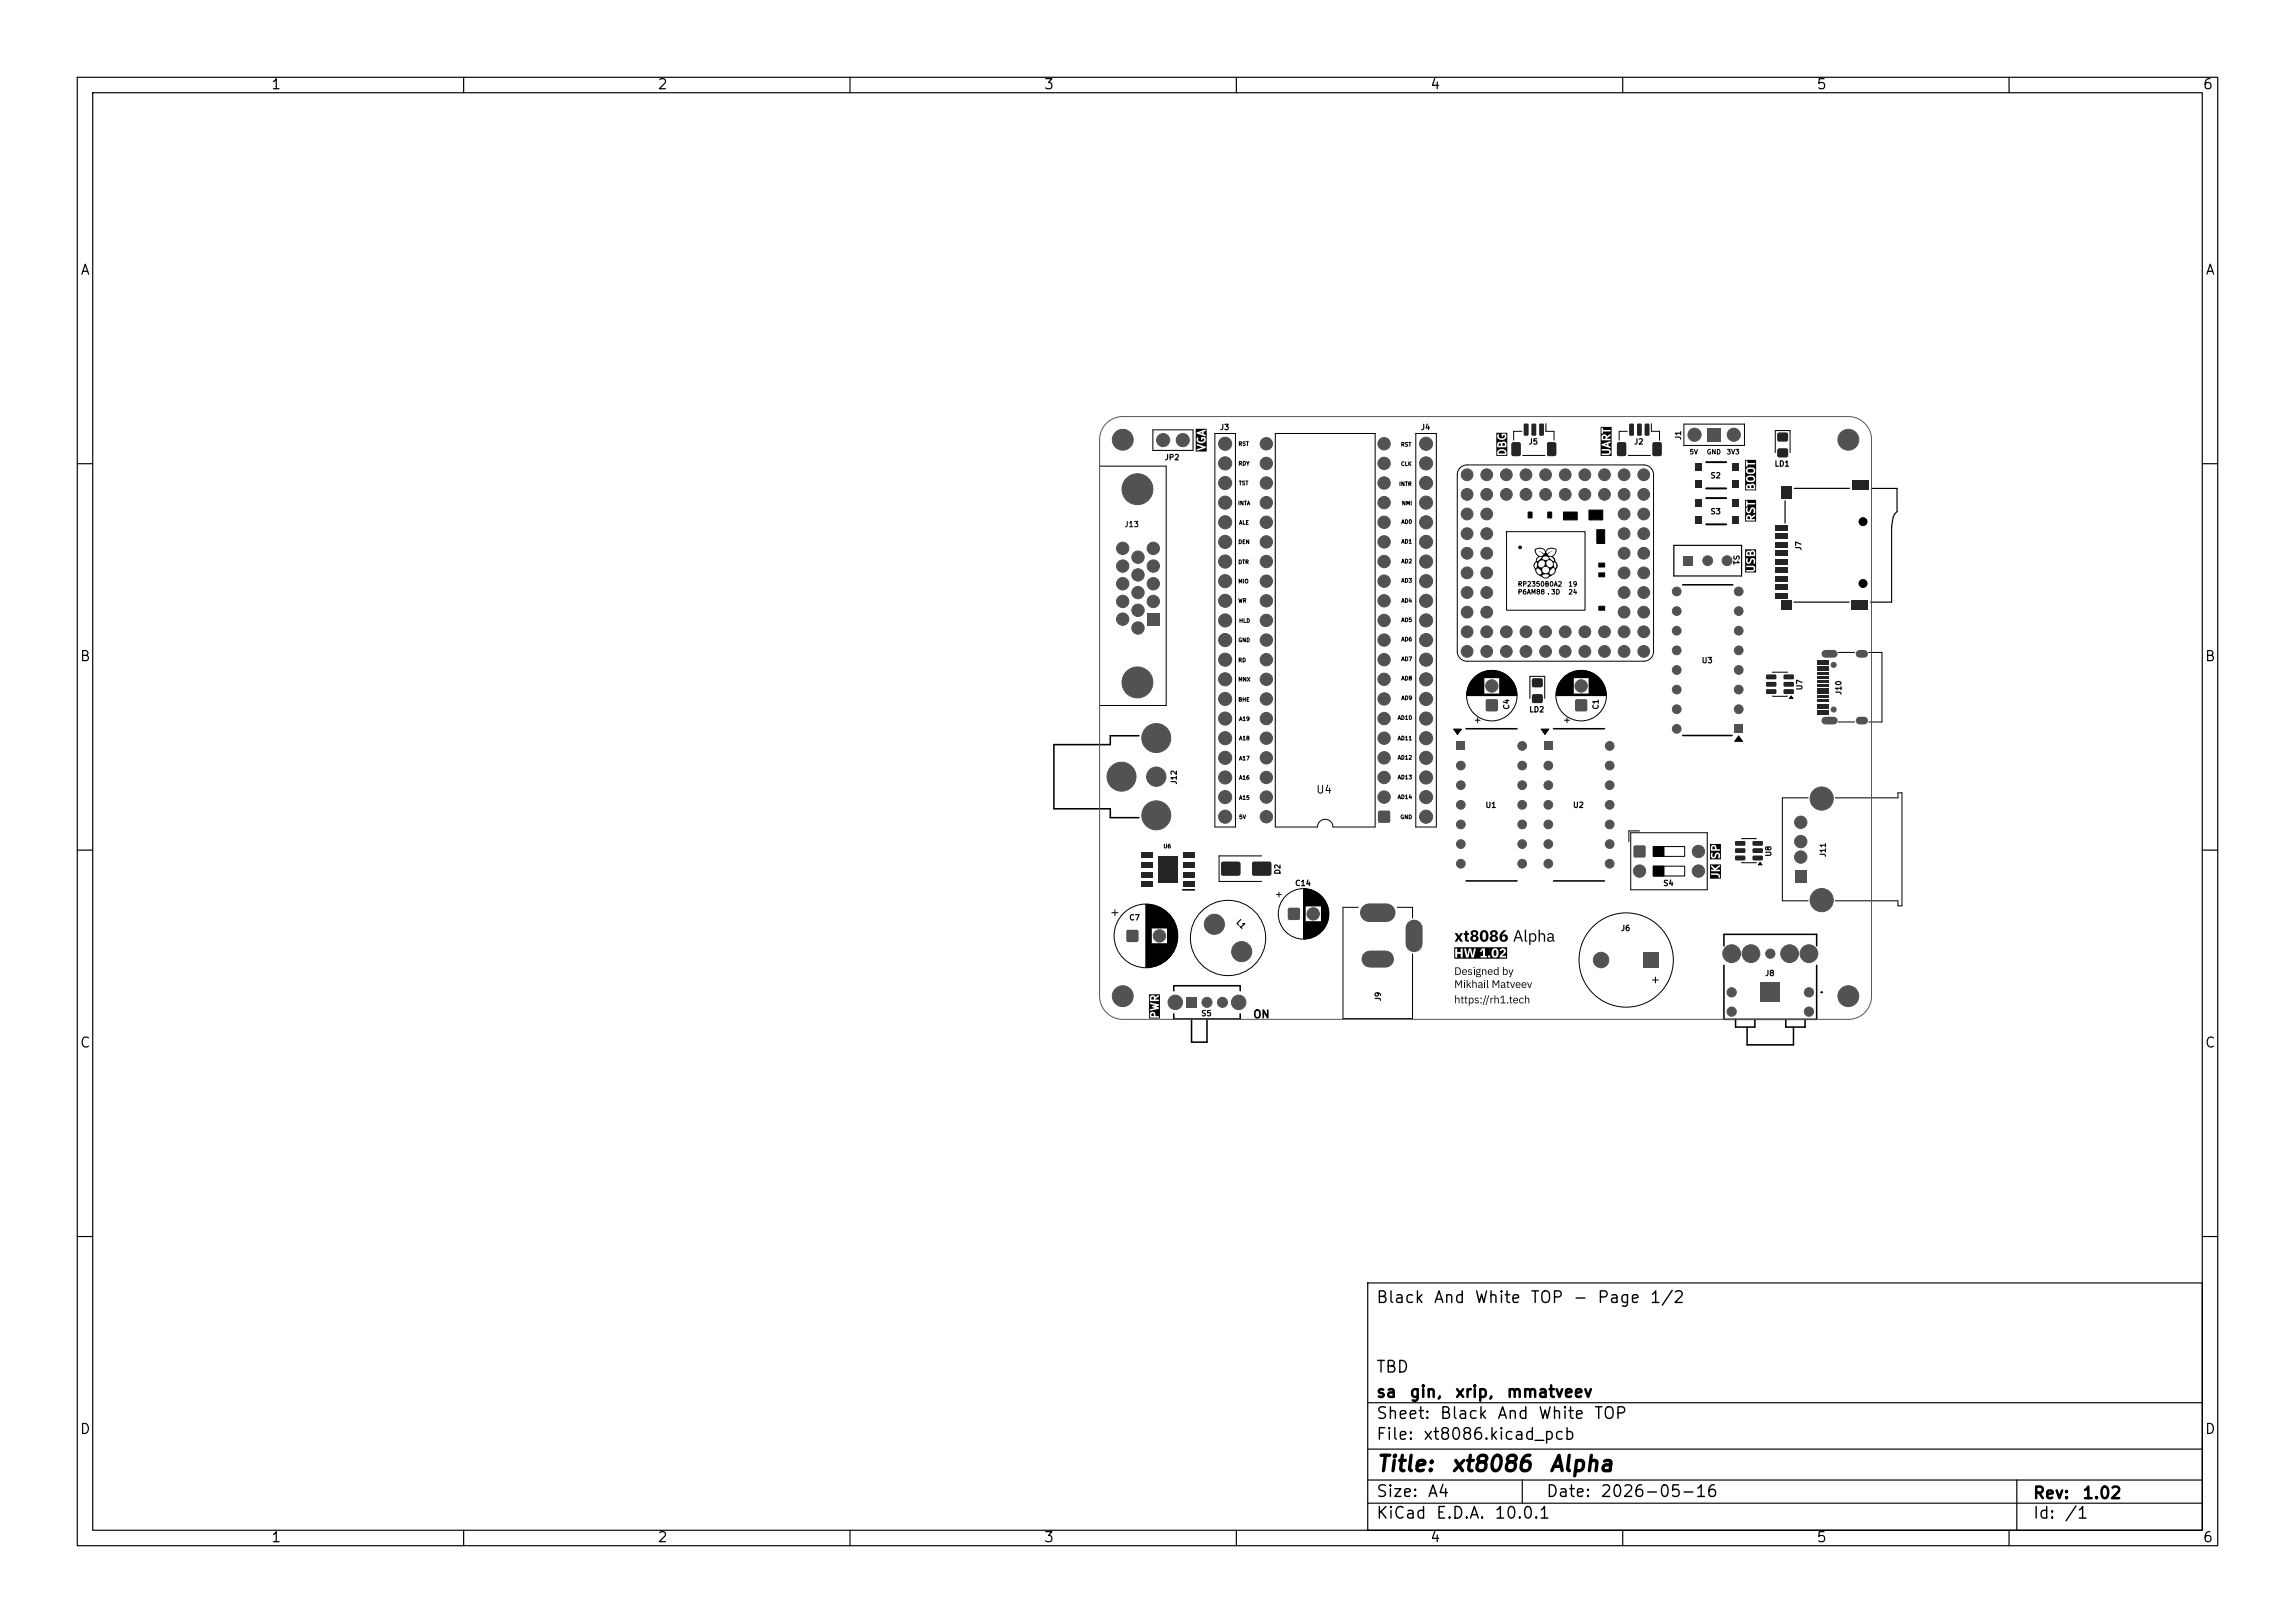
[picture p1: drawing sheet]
<svg xmlns="http://www.w3.org/2000/svg" width="297mm" height="210mm" viewBox="0 0 297 210" stroke-linecap="round" stroke-linejoin="round" font-family="sans-serif">
<defs><g id="words">
<g font-size="2">
<text x="178" y="190.9">Title:</text>
<text x="187.7" y="190.9">xt8086</text>
<text x="200.4" y="190.9">Alpha</text>
</g>
<g font-size="1.5">
<text x="178" y="169">Black</text>
<text x="185.4" y="169">And</text>
<text x="190.7" y="169">White</text>
<text x="198" y="169">TOP</text>
<text x="203.5" y="169">-</text>
<text x="206.6" y="169">Page</text>
<text x="213.4" y="169">1/2</text>
<text x="178" y="178">TBD</text>
<text x="178" y="184">Sheet:</text>
<text x="178" y="181.2">sa</text>
<text x="182.3" y="181.2">gin,</text>
<text x="186.2" y="184">Black</text>
<text x="188.2" y="181.2">xrip,</text>
<text x="193.7" y="184">And</text>
<text x="194.9" y="181.2">mmatveev</text>
<text x="199" y="184">White</text>
<text x="206.2" y="184">TOP</text>
<text x="178" y="186.7">File:</text>
<text x="184.1" y="186.7">xt8086.kicad_pcb</text>
<text x="178" y="196.9">KiCad</text>
<text x="178" y="194.1">Size:</text>
<text x="184.7" y="194.1">A4</text>
<text x="185.7" y="196.9">E.D.A.</text>
<text x="193.3" y="196.9">10.0.1</text>
<text x="200" y="194.1">Date:</text>
<text x="207" y="194.1">2026-05-16</text>
<text x="263" y="194.3">Rev:</text>
<text x="263" y="196.9">Id:</text>
<text x="267.1" y="196.9">/1</text>
<text x="269.4" y="194.3">1.02</text>
</g>
<g font-size="1.3">
<text x="35" y="11.9">1</text>
<text x="85" y="11.9">2</text>
<text x="135" y="11.9">3</text>
<text x="185" y="11.9">4</text>
<text x="235" y="11.9">5</text>
<text x="285" y="11.9">6</text>
<text x="10.3" y="35.9">A</text>
<text x="285.4" y="35.9">A</text>
<text x="10.3" y="85.9">B</text>
<text x="285.3" y="85.9">B</text>
<text x="10.3" y="135.9">C</text>
<text x="285.3" y="135.9">C</text>
<text x="10.3" y="185.9">D</text>
<text x="285.3" y="185.9">D</text>
<text x="35" y="199.9">1</text>
<text x="85" y="199.9">2</text>
<text x="135" y="199.9">3</text>
<text x="185" y="199.9">4</text>
<text x="235" y="199.9">5</text>
<text x="285" y="199.9">6</text>
</g>
<g font-size="1">
<text x="170.3" y="102.9">U4</text>
<text x="213.5" y="127.5">+</text>
<text x="162.1" y="132">ON</text>
</g>
<g font-size=".7">
<text x="150.7" y="59.7">JP2</text>
<text x="157.8" y="55.8">J3</text>
<text x="183.8" y="55.8">J4</text>
<text x="197.8" y="57.7">J5</text>
<text x="211.4" y="57.7">J2</text>
<text x="217.7" y="57" transform="rotate(-90 217.7 57)">J1</text>
<text x="221.3" y="62.1">S2</text>
<text x="229.6" y="60.5">LD1</text>
<text x="145.4" y="68.4">J13</text>
<text x="221.3" y="66.7">S3</text>
<text x="224.2" y="71.7" transform="rotate(90 224.2 71.7)">S1</text>
<text x="233.3" y="71.3" transform="rotate(-90 233.3 71.3)">J7</text>
<text x="220.2" y="86">U3</text>
<text x="233.4" y="89.4" transform="rotate(-90 233.4 89.4)">U7</text>
<text x="238.5" y="90" transform="rotate(-90 238.5 90)">J10</text>
<text x="195.5" y="91.9" transform="rotate(-90 195.5 91.9)">C4</text>
<text x="197.8" y="92.3">LD2</text>
<text x="207" y="91.9" transform="rotate(-90 207 91.9)">C1</text>
<text x="152.4" y="101.6" transform="rotate(-90 152.4 101.6)">J12</text>
<text x="192.2" y="104.7">U1</text>
<text x="203.5" y="104.7">U2</text>
<text x="165.9" y="113.2" transform="rotate(-90 165.9 113.2)">D2</text>
<text x="229.4" y="110.9" transform="rotate(-90 229.4 110.9)">U8</text>
<text x="236.4" y="111" transform="rotate(-90 236.4 111)">J11</text>
<text x="146.1" y="119.3">C7</text>
<text x="159.8" y="119.5" transform="rotate(45 159.8 119.5)">L1</text>
<text x="167.5" y="114.8">C14</text>
<text x="215.2" y="114.8">S4</text>
<text x="209.7" y="120.6">J6</text>
<text x="155.4" y="131.7">S5</text>
<text x="178.9" y="129.6" transform="rotate(-90 178.9 129.6)">J9</text>
<text x="228.4" y="126.5">J8</text>
</g>
<g font-size=".6">
<text x="218.6" y="58.9">5V</text>
<text x="220.8" y="58.9">GND</text>
<text x="223.4" y="58.9">3V3</text>
<text x="196.4" y="76">RP2350B0A2</text>
<text x="196.4" y="77.1">P6AM88 . 3D</text>
<text x="202.9" y="76">19</text>
<text x="202.9" y="77.1">24</text>
</g>
<g font-size=".5">
<text x="160.2" y="57.8">RST</text>
<text x="181.2" y="57.9">RST</text>
<text x="160.2" y="65.5">INTA</text>
<text x="160.2" y="60.4">RDY</text>
<text x="160.3" y="62.9">TST</text>
<text x="181" y="63">INTR</text>
<text x="181.2" y="60.4">CLK</text>
<text x="181.4" y="65.5">NMI</text>
<text x="160.2" y="70.5">DEN</text>
<text x="160.3" y="68">ALE</text>
<text x="181.3" y="70.5">AD1</text>
<text x="181.3" y="67.9">AD0</text>
<text x="160.2" y="75.6">MIO</text>
<text x="160.2" y="73.1">DTR</text>
<text x="181.3" y="75.5">AD3</text>
<text x="181.3" y="73">AD2</text>
<text x="160.2" y="83.2">GND</text>
<text x="160.2" y="78.1">WR</text>
<text x="160.3" y="80.7">HLD</text>
<text x="181.3" y="83.1">AD6</text>
<text x="181.3" y="80.6">AD5</text>
<text x="181.3" y="78.1">AD4</text>
<text x="160.2" y="88.3">MNX</text>
<text x="160.2" y="85.8">RD</text>
<text x="181.3" y="88.2">AD8</text>
<text x="181.3" y="85.7">AD7</text>
<text x="160.2" y="90.9">BHE</text>
<text x="160.3" y="95.9">A18</text>
<text x="160.3" y="93.4">A19</text>
<text x="180.8" y="95.9">AD11</text>
<text x="180.8" y="93.3">AD10</text>
<text x="181.3" y="90.7">AD9</text>
<text x="160.3" y="101">A16</text>
<text x="160.3" y="98.5">A17</text>
<text x="180.8" y="101">AD13</text>
<text x="180.8" y="98.4">AD12</text>
<text x="160.3" y="106.1">5V</text>
<text x="160.3" y="103.6">A15</text>
<text x="180.8" y="103.5">AD14</text>
<text x="181.2" y="106.1">GND</text>
<text x="150.5" y="109.9">U6</text>
</g>
</g></defs>
<g fill="#525252" stroke="#525252" stroke-width=".13">
<circle cx="150.5" cy="56.9" r=".85"/>
<circle cx="153.1" cy="56.9" r=".85"/>
<circle cx="219.3" cy="56.3" r=".85"/>
</g>
<path d="M221 55.4h1.7v1.7h-1.7z" fill="#525252"/>
<g fill="#525252" stroke="#525252" stroke-width=".13">
<circle cx="224.4" cy="56.3" r=".85"/>
<circle cx="158.5" cy="57.4" r=".85"/>
<circle cx="158.5" cy="60" r=".85"/>
<circle cx="158.5" cy="62.5" r=".85"/>
<circle cx="158.5" cy="65" r=".85"/>
<circle cx="158.5" cy="67.6" r=".85"/>
<circle cx="158.5" cy="70.1" r=".85"/>
<circle cx="158.5" cy="72.7" r=".85"/>
<circle cx="158.5" cy="75.2" r=".85"/>
<circle cx="158.5" cy="77.7" r=".85"/>
<circle cx="158.5" cy="80.3" r=".85"/>
<circle cx="158.5" cy="82.8" r=".85"/>
<circle cx="158.5" cy="85.4" r=".85"/>
<circle cx="158.5" cy="87.9" r=".85"/>
<circle cx="158.5" cy="90.4" r=".85"/>
<circle cx="158.5" cy="93" r=".85"/>
<circle cx="158.5" cy="95.5" r=".85"/>
<circle cx="158.5" cy="98.1" r=".85"/>
<circle cx="158.5" cy="100.6" r=".85"/>
<circle cx="158.5" cy="103.1" r=".85"/>
<circle cx="158.5" cy="105.7" r=".85"/>
<circle cx="184.5" cy="57.4" r=".85"/>
<circle cx="184.5" cy="60" r=".85"/>
<circle cx="184.5" cy="62.5" r=".85"/>
<circle cx="184.5" cy="65" r=".85"/>
<circle cx="184.5" cy="67.6" r=".85"/>
<circle cx="184.5" cy="70.1" r=".85"/>
<circle cx="184.5" cy="72.7" r=".85"/>
<circle cx="184.5" cy="75.2" r=".85"/>
<circle cx="184.5" cy="77.7" r=".85"/>
<circle cx="184.5" cy="80.3" r=".85"/>
<circle cx="184.5" cy="82.8" r=".85"/>
<circle cx="184.5" cy="85.4" r=".85"/>
<circle cx="184.5" cy="87.9" r=".85"/>
<circle cx="184.5" cy="90.4" r=".85"/>
<circle cx="184.5" cy="93" r=".85"/>
<circle cx="184.5" cy="95.5" r=".85"/>
<circle cx="184.5" cy="98.1" r=".85"/>
<circle cx="184.5" cy="100.6" r=".85"/>
<circle cx="184.5" cy="103.1" r=".85"/>
<circle cx="184.5" cy="105.7" r=".85"/>
<circle cx="145.3" cy="56.9" r="1.35"/>
<circle cx="239.2" cy="56.9" r="1.35"/>
<circle cx="239.2" cy="128.9" r="1.35"/>
<circle cx="145.3" cy="128.9" r="1.35"/>
</g>
<g fill="#525252">
<path d="M230.5 77.7h1.4v1.2h-1.4z"/>
<path d="M239.6 77.7h2.2v1.2h-2.2z"/>
<path d="M230.5 62.9h1.4v1.6h-1.4z"/>
<path d="M239.7 62.2h2.2v1.2h-2.2z"/>
<path d="M229.8 76.8h1.6v.7h-1.6z"/>
<path d="M229.8 75.7h1.6v.7h-1.6z"/>
<path d="M229.8 74.6h1.6v.7h-1.6z"/>
<path d="M229.8 73.5h1.6v.7h-1.6z"/>
<path d="M229.8 72.4h1.6v.7h-1.6z"/>
<path d="M229.8 71.3h1.6v.7h-1.6z"/>
<path d="M229.8 70.2h1.6v.7h-1.6z"/>
<path d="M229.8 69.1h1.6v.7h-1.6z"/>
<path d="M229.8 68h1.6v.7h-1.6z"/>
</g>
<g fill="#525252" stroke="#525252" stroke-width=".13">
<circle cx="241.1" cy="75.5" r=".5"/>
<circle cx="241.1" cy="67.5" r=".5"/>
<circle cx="226.6" cy="123.4" r="1.15"/>
<circle cx="231.6" cy="123.4" r="1.15"/>
<circle cx="224.1" cy="123.4" r="1.15"/>
<circle cx="234.1" cy="123.4" r="1.15"/>
</g>
<path d="M227.8 127.1h2.6v2.6h-2.6z" fill="#525252"/>
<g fill="#525252" stroke="#525252" stroke-width=".13">
<circle cx="224.1" cy="128.4" r=".6"/>
<circle cx="224.1" cy="130.9" r=".6"/>
<circle cx="229.1" cy="123.4" r=".6"/>
<circle cx="234.1" cy="128.4" r=".6"/>
<circle cx="234.1" cy="130.9" r=".6"/>
</g>
<path d="M236.2 84.6h1.1M236.2 93.2h1.1M240.6 84.6h.6M240.6 93.2h.6" fill="none" stroke="#525252" stroke-width="1"/>
<g fill="#525252">
<path d="M235.1 85.4h1.5v.6h-1.5z"/>
<path d="M235.1 86.2h1.5v.6h-1.5z"/>
<path d="M235.1 87h1.5v.3h-1.5z"/>
<path d="M235.1 87.5h1.5v.3h-1.5z"/>
<path d="M235.1 88h1.5v.3h-1.5z"/>
<path d="M235.1 88.5h1.5v.3h-1.5z"/>
<path d="M235.1 89h1.5v.3h-1.5z"/>
<path d="M235.1 89.5h1.5v.3h-1.5z"/>
<path d="M235.1 90h1.5v.3h-1.5z"/>
<path d="M235.1 90.5h1.5v.3h-1.5z"/>
<path d="M235.1 91.1h1.5v.6h-1.5z"/>
<path d="M235.1 91.8h1.5v.6h-1.5z"/>
</g>
<g fill="#525252" stroke="#525252" stroke-width=".13">
<circle cx="237.3" cy="86" r=".33"/>
<circle cx="237.3" cy="91.8" r=".33"/>
<circle cx="163.9" cy="105.7" r=".8"/>
<circle cx="163.9" cy="103.1" r=".8"/>
<circle cx="163.9" cy="100.6" r=".8"/>
<circle cx="163.9" cy="98.1" r=".8"/>
<circle cx="163.9" cy="95.5" r=".8"/>
<circle cx="163.9" cy="93" r=".8"/>
<circle cx="163.9" cy="90.4" r=".8"/>
<circle cx="163.9" cy="87.9" r=".8"/>
<circle cx="163.9" cy="85.4" r=".8"/>
<circle cx="163.9" cy="82.8" r=".8"/>
<circle cx="163.9" cy="80.3" r=".8"/>
<circle cx="163.9" cy="77.7" r=".8"/>
<circle cx="163.9" cy="75.2" r=".8"/>
<circle cx="163.9" cy="72.7" r=".8"/>
<circle cx="163.9" cy="70.1" r=".8"/>
<circle cx="163.9" cy="67.6" r=".8"/>
<circle cx="163.9" cy="65" r=".8"/>
<circle cx="163.9" cy="62.5" r=".8"/>
<circle cx="163.9" cy="60" r=".8"/>
<circle cx="163.9" cy="57.4" r=".8"/>
<circle cx="179.1" cy="57.4" r=".8"/>
<circle cx="179.1" cy="60" r=".8"/>
<circle cx="179.1" cy="62.5" r=".8"/>
<circle cx="179.1" cy="65" r=".8"/>
<circle cx="179.1" cy="67.6" r=".8"/>
<circle cx="179.1" cy="70.1" r=".8"/>
<circle cx="179.1" cy="72.7" r=".8"/>
<circle cx="179.1" cy="75.2" r=".8"/>
<circle cx="179.1" cy="77.7" r=".8"/>
<circle cx="179.1" cy="80.3" r=".8"/>
<circle cx="179.1" cy="82.8" r=".8"/>
<circle cx="179.1" cy="85.4" r=".8"/>
<circle cx="179.1" cy="87.9" r=".8"/>
<circle cx="179.1" cy="90.4" r=".8"/>
<circle cx="179.1" cy="93" r=".8"/>
<circle cx="179.1" cy="95.5" r=".8"/>
<circle cx="179.1" cy="98.1" r=".8"/>
<circle cx="179.1" cy="100.6" r=".8"/>
<circle cx="179.1" cy="103.1" r=".8"/>
</g>
<g fill="#525252">
<path d="M178.4 105l.2-.1 1.2 .1 .1 .1-.1 1.3-.1 .1-1.3-.1-.1-.2z"/>
<path d="M199.2 54.9l.4-.1 .2 .1v1.3l-.1 .2h-.4l-.1-.1z"/>
<path d="M198.2 54.9l.5-.1 .1 .1v1.3l-.1 .2h-.3l-.2-.1z"/>
<path d="M197.2 54.9l.4-.1 .2 .1v1.3l-.1 .2h-.4l-.1-.1z"/>
<path d="M200.3 57.3l.8-.1 .3 .2v1.4l-.2 .2h-.8l-.2-.1v-1.4z"/>
<path d="M195.7 57.3l.8-.1 .3 .2v1.4l-.2 .2h-.8l-.2-.1v-1.4z"/>
<path d="M212.9 54.9l.4-.1 .1 .1v1.3v.2h-.4l-.1-.1z"/>
<path d="M211.9 54.9l.4-.1 .1 .1 .1 1.3-.1 .2h-.4l-.1-.1z"/>
<path d="M210.9 54.9l.4-.1 .1 .1v1.3v.2h-.4l-.1-.1z"/>
<path d="M213.9 57.3l.9-.1 .2 .2v1.4l-.1 .2h-.8l-.2-.1-.1-1.4z"/>
<path d="M209.3 57.3l.9-.1 .2 .2v1.4l-.1 .2h-.8l-.2-.1-.1-1.4z"/>
<path d="M199.8 96h1.1v1.1h-1.1z"/>
</g>
<g fill="#525252" stroke="#525252" stroke-width=".13">
<circle cx="200.4" cy="99.1" r=".56"/>
<circle cx="200.4" cy="101.6" r=".56"/>
<circle cx="200.4" cy="104.1" r=".56"/>
<circle cx="200.4" cy="106.7" r=".56"/>
<circle cx="200.4" cy="109.2" r=".56"/>
<circle cx="200.4" cy="111.8" r=".56"/>
<circle cx="208.3" cy="111.8" r=".56"/>
<circle cx="208.3" cy="109.2" r=".56"/>
<circle cx="208.3" cy="106.7" r=".56"/>
<circle cx="208.3" cy="104.1" r=".56"/>
<circle cx="208.3" cy="101.6" r=".56"/>
<circle cx="208.3" cy="99.1" r=".56"/>
<circle cx="208.3" cy="96.5" r=".56"/>
</g>
<g fill="#525252">
<path d="M198.3 87.8h.2h1.1v.2v.9h-.2h-1.1l-.1-.2z"/>
<path d="M198.3 89.9l.2-.1 1.1 .1v.2v.8l-.2 .1-1.1-.1-.1-.2z"/>
<path d="M158.1 111.6l.2-.1h2l.2 .1v.2v1.4l-.2 .1h-2l-.2-.1-.1-.1z"/>
<path d="M162.1 111.6l.2-.1h2l.2 .1v.2v1.4l-.2 .1h-2l-.2-.1-.1-.1z"/>
<path d="M219.3 66.8h1v1h-1z"/>
<path d="M219.3 64.6h1v1h-1z"/>
<path d="M224.1 66.8h.9v1h-.9z"/>
<path d="M224.1 64.6h.9v1h-.9z"/>
<path d="M211.5 109.4h.1h1.3l.1 .2-.1 1.3-.2 .1-1.2-.1-.1-.2z"/>
</g>
<g fill="#525252" stroke="#525252" stroke-width=".13">
<circle cx="212.2" cy="112.7" r=".8"/>
<circle cx="219.8" cy="112.7" r=".8"/>
<circle cx="219.8" cy="110.2" r=".8"/>
</g>
<path d="M217.9 71.9h1.2v1.3h-1.2z" fill="#525252"/>
<g fill="#525252" stroke="#525252" stroke-width=".13">
<circle cx="221" cy="72.5" r=".63"/>
<circle cx="223.5" cy="72.5" r=".63"/>
<circle cx="149.6" cy="100.5" r="1.25"/>
<circle cx="149.6" cy="105.5" r="1.87"/>
<circle cx="145.1" cy="100.5" r="1.87"/>
<circle cx="149.6" cy="95.5" r="1.87"/>
</g>
<path d="M212.7 123.2h2v2h-2z" fill="#525252"/>
<circle cx="207.2" cy="124.2" r="1" fill="#525252" stroke="#525252" stroke-width=".13"/>
<path d="M232.3 112.6h1.5v1.6h-1.5z" fill="#525252"/>
<g fill="#525252" stroke="#525252" stroke-width=".13">
<circle cx="233" cy="110.9" r=".8"/>
<circle cx="233" cy="108.9" r=".8"/>
<circle cx="233" cy="106.4" r=".8"/>
<circle cx="235.7" cy="116.5" r="1.5"/>
<circle cx="235.7" cy="103.3" r="1.5"/>
</g>
<path d="M203.9 90.5h.2h1.2l.1 .2-.1 1.3-.1 .1-1.3-.1-.1-.2z" fill="#525252"/>
<g fill="#525252" stroke="#525252" stroke-width=".13">
<circle cx="204.6" cy="88.8" r=".8"/>
<circle cx="157.2" cy="119.6" r="1.3"/>
<circle cx="160.7" cy="123.1" r="1.3"/>
</g>
<path d="M177.2 118.1h2.2" fill="none" stroke="#525252" stroke-width="2.4"/>
<path d="M177.3 124.1h2M183 120.1v2" fill="none" stroke="#525252" stroke-width="2.2"/>
<path d="M145.8 120.4l.2-.1 1.3 .1v.2v1.2l-.2 .1-1.3-.1-.1-.1z" fill="#525252"/>
<g fill="#525252" stroke="#525252" stroke-width=".13">
<circle cx="150" cy="121.1" r=".8"/>
<circle cx="147.2" cy="63.3" r="2"/>
<circle cx="147.2" cy="88.3" r="2"/>
</g>
<path d="M148.4 79.3h1.7v1.6h-1.7z" fill="#525252"/>
<g fill="#525252" stroke="#525252" stroke-width=".13">
<circle cx="149.2" cy="77.8" r=".8"/>
<circle cx="149.2" cy="75.5" r=".8"/>
<circle cx="149.2" cy="73.2" r=".8"/>
<circle cx="149.2" cy="71" r=".8"/>
<circle cx="147.3" cy="81.3" r=".8"/>
<circle cx="147.3" cy="79" r=".8"/>
<circle cx="147.3" cy="76.7" r=".8"/>
<circle cx="147.3" cy="74.4" r=".8"/>
<circle cx="147.3" cy="72.1" r=".8"/>
<circle cx="145.3" cy="80.1" r=".8"/>
<circle cx="145.3" cy="77.8" r=".8"/>
<circle cx="145.3" cy="75.5" r=".8"/>
<circle cx="145.3" cy="73.2" r=".8"/>
<circle cx="145.3" cy="71" r=".8"/>
</g>
<path d="M224.4 93.7h1.2v1.2h-1.2z" fill="#525252"/>
<g fill="#525252" stroke="#525252" stroke-width=".13">
<circle cx="225" cy="91.8" r=".56"/>
<circle cx="225" cy="89.2" r=".56"/>
<circle cx="225" cy="86.7" r=".56"/>
<circle cx="225" cy="84.2" r=".56"/>
<circle cx="225" cy="81.6" r=".56"/>
<circle cx="225" cy="79.1" r=".56"/>
<circle cx="225" cy="76.5" r=".56"/>
<circle cx="217" cy="76.5" r=".56"/>
<circle cx="217" cy="79.1" r=".56"/>
<circle cx="217" cy="81.6" r=".56"/>
<circle cx="217" cy="84.2" r=".56"/>
<circle cx="217" cy="86.7" r=".56"/>
<circle cx="217" cy="89.2" r=".56"/>
<circle cx="217" cy="91.8" r=".56"/>
<circle cx="217" cy="94.3" r=".56"/>
</g>
<g fill="#525252">
<path d="M230.1 56h.2h1l.1 .2-.1 .9h-.2h-1l-.1-.2z"/>
<path d="M230.1 58.1l.2-.1 1 .1 .1 .2-.1 .8-.2 .1-1-.1-.1-.2z"/>
<path d="M153.1 114.1h1.5v.7h-1.5z"/>
<path d="M153.1 112.8h1.5v.7h-1.5z"/>
<path d="M153.1 111.6h1.5v.7h-1.5z"/>
<path d="M153.1 110.3h1.5v.7h-1.5z"/>
<path d="M147.6 110.3h1.6v.7h-1.6z"/>
<path d="M147.6 111.6h1.6v.7h-1.6z"/>
<path d="M147.6 112.8h1.6v.7h-1.6z"/>
<path d="M147.6 114.1h1.6v.7h-1.6z"/>
<path d="M149.8 110.8h2.6v3.5h-2.6z"/>
<path d="M226.9 110.8l1.1-.1 .1 .2v.3l-.1 .1h-1.1l-.1-.1z"/>
<path d="M226.9 109.8h1.1l.1 .1v.4l-.1 .1h-1.1l-.1-.2z"/>
<path d="M226.9 108.9l1.1-.1 .1 .2v.3l-.1 .1h-1.1l-.1-.1z"/>
<path d="M224.6 108.9l1.2-.1 .1 .2v.3l-.2 .1h-1.1l-.1-.1z"/>
<path d="M224.6 109.8h1.2l.1 .1v.4l-.2 .1h-1.1l-.1-.2z"/>
<path d="M224.6 110.8l1.2-.1 .1 .2v.3l-.2 .1h-1.1l-.1-.1z"/>
<path d="M230.9 89.2h1.2v.1v.4l-.1 .1h-1.1l-.1-.2z"/>
<path d="M230.9 88.3l1.2-.1v.2v.3l-.1 .1h-1.1l-.1-.1z"/>
<path d="M230.9 87.3h1.2v.1v.4l-.1 .1h-1.1l-.1-.2z"/>
<path d="M228.6 87.3h1.2l.1 .1v.4l-.2 .1h-1.1l-.1-.2z"/>
<path d="M228.6 88.3l1.2-.1 .1 .2v.3l-.2 .1h-1.1l-.1-.1z"/>
<path d="M228.6 89.2h1.2l.1 .1v.4l-.2 .1h-1.1l-.1-.2z"/>
<path d="M219.3 62.1h1v1h-1z"/>
<path d="M219.3 59.9h1v1h-1z"/>
<path d="M224.1 62.1h.9v1h-.9z"/>
<path d="M224.1 59.9h.9v1h-.9z"/>
<path d="M192.3 90.5h.2h1.3l.1 .2-.1 1.3-.2 .1-1.3-.1v-.2z"/>
</g>
<circle cx="193.1" cy="88.8" r=".8" fill="#525252" stroke="#525252" stroke-width=".13"/>
<path d="M153.6 129.1h1.2v1.3h-1.2z" fill="#525252"/>
<g fill="#525252" stroke="#525252" stroke-width=".13">
<circle cx="156.2" cy="129.7" r=".65"/>
<circle cx="158.2" cy="129.7" r=".65"/>
<circle cx="152.1" cy="129.7" r=".94"/>
<circle cx="160.3" cy="129.7" r=".94"/>
</g>
<path d="M166.7 117.5l.2-.1 1.3 .1v.2v1.3h-.2h-1.3l-.1-.2z" fill="#525252"/>
<circle cx="169.9" cy="118.2" r=".8" fill="#525252" stroke="#525252" stroke-width=".13"/>
<path d="M188.5 96h1.1v1.1h-1.1z" fill="#525252"/>
<g fill="#525252" stroke="#525252" stroke-width=".13">
<circle cx="189" cy="99.1" r=".56"/>
<circle cx="189" cy="101.6" r=".56"/>
<circle cx="189" cy="104.1" r=".56"/>
<circle cx="189" cy="106.7" r=".56"/>
<circle cx="189" cy="109.2" r=".56"/>
<circle cx="189" cy="111.8" r=".56"/>
<circle cx="197" cy="111.8" r=".56"/>
<circle cx="197" cy="109.2" r=".56"/>
<circle cx="197" cy="106.7" r=".56"/>
<circle cx="197" cy="104.1" r=".56"/>
<circle cx="197" cy="101.6" r=".56"/>
<circle cx="197" cy="99.1" r=".56"/>
<circle cx="197" cy="96.5" r=".56"/>
<circle cx="189.9" cy="61.4" r=".76"/>
<circle cx="192.4" cy="64" r=".76"/>
<circle cx="189.9" cy="64" r=".76"/>
<circle cx="192.4" cy="66.5" r=".76"/>
<circle cx="189.9" cy="66.5" r=".76"/>
<circle cx="192.4" cy="69" r=".76"/>
<circle cx="189.9" cy="69" r=".76"/>
<circle cx="192.4" cy="71.6" r=".76"/>
<circle cx="189.9" cy="71.6" r=".76"/>
<circle cx="192.4" cy="74.1" r=".76"/>
<circle cx="189.9" cy="74.1" r=".76"/>
<circle cx="192.4" cy="76.7" r=".76"/>
<circle cx="189.9" cy="76.7" r=".76"/>
<circle cx="192.4" cy="79.2" r=".76"/>
<circle cx="189.9" cy="79.2" r=".76"/>
<circle cx="192.4" cy="81.7" r=".76"/>
<circle cx="189.9" cy="81.7" r=".76"/>
<circle cx="192.4" cy="84.3" r=".76"/>
<circle cx="189.9" cy="84.3" r=".76"/>
<circle cx="194.9" cy="84.3" r=".76"/>
<circle cx="194.9" cy="81.7" r=".76"/>
<circle cx="197.5" cy="84.3" r=".76"/>
<circle cx="197.5" cy="81.7" r=".76"/>
<circle cx="200" cy="84.3" r=".76"/>
<circle cx="200" cy="81.7" r=".76"/>
<circle cx="202.6" cy="84.3" r=".76"/>
<circle cx="202.6" cy="81.7" r=".76"/>
<circle cx="205.1" cy="84.3" r=".76"/>
<circle cx="205.1" cy="81.7" r=".76"/>
<circle cx="207.6" cy="84.3" r=".76"/>
<circle cx="207.6" cy="81.7" r=".76"/>
<circle cx="210.2" cy="84.3" r=".76"/>
<circle cx="210.2" cy="81.7" r=".76"/>
<circle cx="212.7" cy="84.3" r=".76"/>
<circle cx="212.7" cy="81.7" r=".76"/>
<circle cx="210.2" cy="79.2" r=".76"/>
<circle cx="212.7" cy="79.2" r=".76"/>
<circle cx="210.2" cy="76.7" r=".76"/>
<circle cx="212.7" cy="76.7" r=".76"/>
<circle cx="210.2" cy="74.1" r=".76"/>
<circle cx="212.7" cy="74.1" r=".76"/>
<circle cx="210.2" cy="71.6" r=".76"/>
<circle cx="212.7" cy="71.6" r=".76"/>
<circle cx="210.2" cy="69" r=".76"/>
<circle cx="212.7" cy="69" r=".76"/>
<circle cx="210.2" cy="66.5" r=".76"/>
<circle cx="212.7" cy="66.5" r=".76"/>
<circle cx="212.7" cy="64" r=".76"/>
<circle cx="210.2" cy="64" r=".76"/>
<circle cx="212.7" cy="61.4" r=".76"/>
<circle cx="210.2" cy="61.4" r=".76"/>
<circle cx="207.6" cy="64" r=".76"/>
<circle cx="207.6" cy="61.4" r=".76"/>
<circle cx="205.1" cy="64" r=".76"/>
<circle cx="205.1" cy="61.4" r=".76"/>
<circle cx="202.6" cy="61.4" r=".76"/>
<circle cx="202.6" cy="64" r=".76"/>
<circle cx="200" cy="61.4" r=".76"/>
<circle cx="200" cy="64" r=".76"/>
<circle cx="197.5" cy="61.4" r=".76"/>
<circle cx="197.5" cy="64" r=".76"/>
<circle cx="194.9" cy="61.4" r=".76"/>
<circle cx="194.9" cy="64" r=".76"/>
<circle cx="192.4" cy="61.4" r=".76"/>
</g>
<g fill="#242424">
<path d="M230.5 77.7h1.4v1.2h-1.4z"/>
<path d="M239.6 77.7h2.2v1.2h-2.2z"/>
<path d="M230.5 62.9h1.4v1.6h-1.4z"/>
<path d="M239.7 62.2h2.2v1.2h-2.2z"/>
<path d="M229.8 76.8h1.6v.7h-1.6z"/>
<path d="M229.8 75.7h1.6v.7h-1.6z"/>
<path d="M229.8 74.6h1.6v.7h-1.6z"/>
<path d="M229.8 73.5h1.6v.7h-1.6z"/>
<path d="M229.8 72.4h1.6v.7h-1.6z"/>
<path d="M229.8 71.3h1.6v.7h-1.6z"/>
<path d="M229.8 70.2h1.6v.7h-1.6z"/>
<path d="M229.8 69.1h1.6v.7h-1.6z"/>
<path d="M229.8 68h1.6v.7h-1.6z"/>
<path d="M235.1 85.4h1.5v.6h-1.5z"/>
<path d="M235.1 86.2h1.5v.6h-1.5z"/>
<path d="M235.1 87h1.5v.3h-1.5z"/>
<path d="M235.1 87.5h1.5v.3h-1.5z"/>
<path d="M235.1 88h1.5v.3h-1.5z"/>
<path d="M235.1 88.5h1.5v.3h-1.5z"/>
<path d="M235.1 89h1.5v.3h-1.5z"/>
<path d="M235.1 89.5h1.5v.3h-1.5z"/>
<path d="M235.1 90h1.5v.3h-1.5z"/>
<path d="M235.1 90.5h1.5v.3h-1.5z"/>
<path d="M235.1 91.1h1.5v.6h-1.5z"/>
<path d="M235.1 91.8h1.5v.6h-1.5z"/>
<path d="M199.2 54.9l.4-.1 .2 .1v1.3l-.1 .2h-.4l-.1-.1z"/>
<path d="M198.2 54.9l.5-.1 .1 .1v1.3l-.1 .2h-.3l-.2-.1z"/>
<path d="M197.2 54.9l.4-.1 .2 .1v1.3l-.1 .2h-.4l-.1-.1z"/>
<path d="M200.3 57.3l.8-.1 .3 .2v1.4l-.2 .2h-.8l-.2-.1v-1.4z"/>
<path d="M195.7 57.3l.8-.1 .3 .2v1.4l-.2 .2h-.8l-.2-.1v-1.4z"/>
<path d="M212.9 54.9l.4-.1 .1 .1v1.3v.2h-.4l-.1-.1z"/>
<path d="M211.9 54.9l.4-.1 .1 .1 .1 1.3-.1 .2h-.4l-.1-.1z"/>
<path d="M210.9 54.9l.4-.1 .1 .1v1.3v.2h-.4l-.1-.1z"/>
<path d="M213.9 57.3l.9-.1 .2 .2v1.4l-.1 .2h-.8l-.2-.1-.1-1.4z"/>
<path d="M209.3 57.3l.9-.1 .2 .2v1.4l-.1 .2h-.8l-.2-.1-.1-1.4z"/>
<path d="M198.3 87.8h.2h1.1v.2v.9h-.2h-1.1l-.1-.2z"/>
<path d="M198.3 89.9l.2-.1 1.1 .1v.2v.8l-.2 .1-1.1-.1-.1-.2z"/>
<path d="M158.1 111.6l.2-.1h2l.2 .1v.2v1.4l-.2 .1h-2l-.2-.1-.1-.1z"/>
<path d="M162.1 111.6l.2-.1h2l.2 .1v.2v1.4l-.2 .1h-2l-.2-.1-.1-.1z"/>
<path d="M219.3 66.8h1v1h-1z"/>
<path d="M219.3 64.6h1v1h-1z"/>
<path d="M224.1 66.8h.9v1h-.9z"/>
<path d="M224.1 64.6h.9v1h-.9z"/>
<path d="M230.1 56h.2h1l.1 .2-.1 .9h-.2h-1l-.1-.2z"/>
<path d="M230.1 58.1l.2-.1 1 .1 .1 .2-.1 .8-.2 .1-1-.1-.1-.2z"/>
<path d="M153.1 114.1h1.5v.7h-1.5z"/>
<path d="M153.1 112.8h1.5v.7h-1.5z"/>
<path d="M153.1 111.6h1.5v.7h-1.5z"/>
<path d="M153.1 110.3h1.5v.7h-1.5z"/>
<path d="M147.6 110.3h1.6v.7h-1.6z"/>
<path d="M147.6 111.6h1.6v.7h-1.6z"/>
<path d="M147.6 112.8h1.6v.7h-1.6z"/>
<path d="M147.6 114.1h1.6v.7h-1.6z"/>
<path d="M149.8 110.8h2.6v3.5h-2.6z"/>
<path d="M226.9 110.8l1.1-.1 .1 .2v.3l-.1 .1h-1.1l-.1-.1z"/>
<path d="M226.9 109.8h1.1l.1 .1v.4l-.1 .1h-1.1l-.1-.2z"/>
<path d="M226.9 108.9l1.1-.1 .1 .2v.3l-.1 .1h-1.1l-.1-.1z"/>
<path d="M224.6 108.9l1.2-.1 .1 .2v.3l-.2 .1h-1.1l-.1-.1z"/>
<path d="M224.6 109.8h1.2l.1 .1v.4l-.2 .1h-1.1l-.1-.2z"/>
<path d="M224.6 110.8l1.2-.1 .1 .2v.3l-.2 .1h-1.1l-.1-.1z"/>
<path d="M230.9 89.2h1.2v.1v.4l-.1 .1h-1.1l-.1-.2z"/>
<path d="M230.9 88.3l1.2-.1v.2v.3l-.1 .1h-1.1l-.1-.1z"/>
<path d="M230.9 87.3h1.2v.1v.4l-.1 .1h-1.1l-.1-.2z"/>
<path d="M228.6 87.3h1.2l.1 .1v.4l-.2 .1h-1.1l-.1-.2z"/>
<path d="M228.6 88.3l1.2-.1 .1 .2v.3l-.2 .1h-1.1l-.1-.1z"/>
<path d="M228.6 89.2h1.2l.1 .1v.4l-.2 .1h-1.1l-.1-.2z"/>
<path d="M219.3 62.1h1v1h-1z"/>
<path d="M219.3 59.9h1v1h-1z"/>
<path d="M224.1 62.1h.9v1h-.9z"/>
<path d="M224.1 59.9h.9v1h-.9z"/>
</g>
<g fill="none" stroke="#000" stroke-width=".15">
<path d="M10 10h277v190h-277zM12 12h273v186h-273zM60 10v2M110 10v2M160 10v2M210 10v2M260 10v2M10 60h2M216.6 70.6h8.8v3.9h-8.8zM231 64.8v2.9M232.2 77.9h7.1M232.2 63.2h7.1"/>
<path d="M242.2 63.2h3.3v3l-.3 .3-.2 .4-.2 1.3v9.7h-2.8M285 60h2M10 110h2M285 110h2M10 160h2M177 166h108v32h-108zM285 160h2M60 198v2M110 198v2M160 198v2M177 194.5h108M177 191.5h108"/>
<path d="M177 187.5h108M177 181.5h108M197 191.5v3M210 198v2M260 198v2M261 191.5v6.5"/>
</g>
<g fill="#000">
<path d="M155.3 56l.3-.1v.2zM154.7 55.5h1.5v2.9h-1.5v-.9l.9 .4-.7 .2v.2l1.2-.4-.1-.1-1-.3h-.3v-.7h.2v.3l.1 .1 .5 .2 .5-.3 .1-.3-.2-.3-.5 .1 .1 .3 .1-.2h.2a.37 .37 0 0 1-.4 .5 .37 .37 0 0 1-.3-.5l-.1-.1-.1 .2h-.2v-.8l1.3 .5v-.2l-.2-.1v-.3l.3-.2-.2-.1-1.2 .4zM194 57.4h.2v.3h-.2zM194.1 58.4a.41 .41 0 0 1 .4-.1 .41 .41 0 0 1 .3 .4h-.8zM194.5 57.4h.2l.1 .3h-.4zM193.6 56h1.5v3h-1.5v-.5h.2v.4h1.1l.1-.1-.1-.5-.5-.2-.4 .1-.2 .3h-.2v-1.1h.2v.5h1.1l.1-.1-.1-.4-.2-.3-.4 .1h-.3l-.2 .2h-.2v-1h.2v.3l.1 .1 .5 .1 .5-.2 .1-.3-.2-.3-.5 .1 .1 .3 .1-.2h.2a.37 .37 0 0 1-.4 .4 .37 .37 0 0 1-.3-.5h-.1l-.1 .2h-.2zM207.5 56.5h.2l.1 .3h-.3zM207.7 57.5l.3-.1v.2zM207.1 55.2h1.5v3.8h-1.5v-.8l.2 .1h.8l.2 .1-.2 .3h-.8v.1v.1h.9l.3-.3-.1-.3-.2-.2h-.8l-.3 .1v-.7l1.2 .5 .2-.1-.3-.2v-.3l.2-.1v-.2l-1.3 .4v-1h.2v.5h1.1v-.2h-.4v-.1l.5-.4-.2-.1-.3 .3-.2-.2-.3-.1-.2 .3h-.2v-1.1h.2v.6v.1h.1l.1-.3h.9h.1l-.1-.2h-.9l-.1-.2h-.3zM198.6 71l.5-.1h.4l.3 .1 .2 .3 .2-.3 .3-.1h.4l.5 .2v.5l-.5 .4 .3 .3 .1 .3 .3 .5-.4 1-.2 .3-.9 .5-.3-.1-.6-.3h.4l.4 .2 .4-.1a.15 .15 0 0 0 0-.2 .15 .15 0 0 0-.2-.1l-1 .2-.4-.4-.1-.3h.1a.41 .41 0 0 0 .2 .4 .41 .41 0 0 0 .5 0l-.2-.4h.3l.1 .2 .2 .1 .6 .1 .1 .1h.1a.46 .46 0 0 0 .5-.3 .46 .46 0 0 0-.2-.5l-.4 .3-.1 .4h-.3a.44 .44 0 0 0 0-.8 .44 .44 0 0 0-.6 .4l-.3-.1a.24 .24 0 0 0-.3-.2 .24 .24 0 0 0-.2 .3h-.1l-.2-.6h.1l.1 .3 .2-.5 .2 .1a.44 .44 0 0 0 .5 .3 .44 .44 0 0 0 .3-.5h.2a.43 .43 0 0 0 .4 .5 .43 .43 0 0 0 .5-.4h.1l.1 .5 .2-.1v-.3a.22 .22 0 0 0 0-.3 .22 .22 0 0 0-.3 0v.2h-.1a.43 .43 0 0 0-.4-.5 .43 .43 0 0 0-.5 .4l-.2-.1a.45 .45 0 0 0-.5-.3 .45 .45 0 0 0-.3 .5h-.2v-.1a.12 .12 0 0 0 0-.1 .12 .12 0 0 0-.2 .1l-.1 .3h-.1l.3-.6h.2l.4-.4 .7 .3a.22 .22 0 0 0 .3-.1 .22 .22 0 0 0-.1-.3h.2l.6 .5a.46 .46 0 0 0-.6-.5l-.6-.1-.3 .2h-.2l.1-.1h-.1a.49 .49 0 0 0-.5 .5h-.1v-.3l.3-.3-.3-.3-.2-.5 .2 .2h-.1l.2 .2h-.1l.3 .3 .1 .1 .4-.1a.16 .16 0 0 0 .1-.1 .16 .16 0 0 0-.1-.2l-.6-.4 .8 .5 .1-.3h.2a.15 .15 0 0 0 .1 .2 .15 .15 0 0 0 .2-.1l.6-.3-.7 .5 .2 .2 .3 .1v-.1h.2l.2-.3h-.1l.2-.1h-.1l.1-.1h-.1l.1-.3-.4-.1-.3 .1v-.1l-.1 .1-.1-.1-.2 .1-.1 .3h-.2l-.1-.2-.2-.2v.1l-.1-.1v.1l-.2-.1h-.3l.1 .1h-.4l.1 .1h-.2zM226.2 71.5h.2v.3h-.2zM226.2 62.9h.2v.2h-.2z"/>
<path d="M226.2 66.9h.2l.1 .3h-.3zM226.2 61.8h.7l.1 .2-.3 .2h-.5v-.2zM226.2 60.8l.2-.1h.5l.1 .3-.3 .1h-.5v-.1zM226.7 71.4h.2l.1 .4h-.4zM226.7 62.8h.2l.1 .3h-.4zM225.8 71.1h1.5v3h-1.5v-.8l.2 .1h.8l.2 .1-.2 .3h-.8v.2h.9l.3-.3-.1-.4-.2-.1h-.8l-.3 .1v-.9h.2v.4l.2 .2 .3-.1 .3-.5 .2 .1-.1 .4h.2l.1-.2-.1-.4-.2-.1-.3 .1-.3 .5-.1-.2-.1-.4h-.1v.2h-.2v-.9h.2v.5h1.1l.1-.1-.1-.6-.2-.1-.4 .1-.3-.1-.2 .3h-.2zM225.8 59.5h1.5v4h-1.5v-.6h.2v.4h1.1l.1-.1-.1-.4-.2-.2-.4 .1-.3-.1-.2 .3h-.2v-1h.2v.3l.4 .2 .6-.1 .2-.3-.1-.3-.4-.2-.5 .1-.2 .3h-.2v-1.1h.2v.4l.4 .1h.6l.2-.3-.1-.3-.4-.2h-.5l-.2 .3h-.2v-1.1h.2v.6v.1l.1-.1 .1-.2h.9l.1-.1-.1-.1h-.9l-.1-.2h-.3zM225.8 64.7h1.5v2.8h-1.5v-.6h.2v.5h1.1v-.2h-.4v-.1l.5-.4-.2-.1-.3 .2-.2-.1-.3-.1-.2 .3h-.2v-1h.2v.4l.2 .1 .4-.1 .2-.5 .2 .2-.1 .4h.2l.1-.2-.1-.4-.2-.2-.3 .2-.3 .4-.1-.1-.1-.4h-.1v.2h-.2v-1h.2v.6v.1l.1-.1 .1-.2h.9l.1-.1-.1-.1h-.9l-.1-.3-.3 .1zM221.7 109.5l.2 .1v.3h-.3zM221.3 111.8h1.4v1.9h-1.4v-.6l.2 .1h.7l.2 .1v.3l.2-.1-.1-.3-.3-.2-.9 .1v-1.1h.1l.4 .5h-.4v.2h1.1h.1v-.2h-.5l.5-.4v-.1h-.1l-.6 .4-.3-.4h-.3zM221.3 109.2h1.4v2h-1.4v-.6h.1l.1 .3 .2 .2 .3-.1 .2-.5 .2 .1v.4l.1 .1 .1-.3-.1-.3-.2-.2-.3 .1-.2 .5-.2-.1v-.5l-.1 .1-.1 .2h-.1v-1h.1l.1 .5h1l.1-.1-.1-.1h-.4v-.3l-.2-.3-.3 .1-.2 .2h-.1zM149 131.2h.3v.3h-.3z"/>
<path d="M149 129h.3v.3h-.3zM148.7 128.7h1.4v3.1h-1.4v-.6h.1l.1 .5h1l.1-.1-.1-.1h-.4v-.3l-.2-.3-.3 .1-.2 .2h-.1v-1.4l.8 .3-.4 .1 .4 .2-.6 .2v.2l1-.3 .1-.1-.4-.2 .4-.1-.1-.1-1-.3-.2 .1v-.7h.1l.1 .4h1l.1-.1-.5-.1 .5-.4v-.1h-.1l-.4 .2-.1-.2h-.3l-.3 .3h-.1zM188.2 120.7h.4l.2 .4 .2-.4h.3l-.3 .6 .3 .5h-.3l-.2-.3-.2 .3h-.4l.4-.5zM188.3 128.8h.1v.4l.2-.1 .2 .1 .1 .6h-.1v-.4a.17 .17 0 0 0-.2-.2 .17 .17 0 0 0-.2 .1v.5h-.1zM188.3 126.9h.2l.3 .5 .3-.5h.1v.9h-.1v-.8l-.3 .6-.4-.6v.8h-.1zM188.3 125.2h.4a.5 .5 0 0 1 .4 .5 .5 .5 0 0 1-.4 .5h-.4v-.2h.5l.1-.5-.1-.2h-.4v.7h-.1zM189.2 128.9h.1v.2h.1v.1h-.1v.5h.1v.1l-.2-.1v-.5h-.2v-.1h.2zM189.5 127.1h.1v.7h-.1zM189.3 125.5l.3-.1 .2 .3v.1h-.5l.1 .2h.4a.34 .34 0 0 1-.4 .1 .34 .34 0 0 1-.2-.4h.5a.2 .2 0 0 0-.2-.2 .2 .2 0 0 0-.2 .2h-.1zM189.8 126.8h.1v.7l.3-.4h.2l-.3 .3 .3 .4h-.1l-.3-.3-.1 .1v.2h-.1zM189.6 128.9h.1v.2h.2v.1h-.2v.5h.2v.1l-.3-.1v-.5h-.1v-.1h.1zM189.6 120.4h.3v.3h.2v.3h-.2v.6h.2v.2h-.4l-.1-.2v-.6h-.2v-.3h.2z"/>
<path d="M190 125.5l.3-.1 .2 .1-.1 .1a.15 .15 0 0 0-.2-.1 .15 .15 0 0 0-.1 .1 .15 .15 0 0 0 .2 .1 .25 .25 0 0 1 .1 .4 .25 .25 0 0 1-.4 0v-.1h.1a.16 .16 0 0 0 .2 .1 .16 .16 0 0 0 .1-.3 .16 .16 0 0 0-.2 0l-.2-.1zM190.1 129.1h.1v.1a.31 .31 0 0 1 .4 0 .31 .31 0 0 1 .1 .4l-.2 .2-.3-.1v.4h-.1v-.8h.1v.4a.25 .25 0 0 0 .4-.2 .25 .25 0 0 0-.4-.2h-.1zM190.5 126.8h.2v.4l.2-.1 .2 .1v.6h-.1v-.4a.17 .17 0 0 0-.1-.2 .17 .17 0 0 0-.2 .1v.5h-.2zM190.7 125.4h.1v.8h-.1zM190.4 120.5a.48 .48 0 0 1 .6-.1 .48 .48 0 0 1 .2 .5l-.1 .2a.44 .44 0 0 1 .2 .6 .44 .44 0 0 1-.6 .2 .43 .43 0 0 1-.4-.5h.3a.22 .22 0 0 0 .3 .2 .22 .22 0 0 0 .1-.4 .22 .22 0 0 0-.4 .1l-.3 .1v-.2l.2-.1-.2-.3h.3a.21 .21 0 0 0 .3 .2 .21 .21 0 0 0 0-.4 .21 .21 0 0 0-.3 .1l-.3 .1zM190.9 129.2l.3-.1 .2 .1h-.1a.15 .15 0 0 0-.2-.1 .15 .15 0 0 0-.1 .2 .15 .15 0 0 0 .2 .1 .25 .25 0 0 1 .1 .4 .25 .25 0 0 1-.4 0l-.1-.1 .1-.1 .1 .1a.16 .16 0 0 0 .2 0 .16 .16 0 0 0 0-.2 .16 .16 0 0 0-.2 0l-.1-.1zM191.4 127.2l.2-.1 .2 .1 .1 .6-.2-.1a.24 .24 0 0 1-.2 .1 .24 .24 0 0 1-.2-.2l.3 .1 .1-.2-.4 .1 .1-.2h.3a.19 .19 0 0 0-.1-.2 .19 .19 0 0 0-.2 .1zM191.1 125.5l.5-.2v.1h-.1a.32 .32 0 0 1 0 .4 .32 .32 0 0 1-.3 .1l.1 .1a.28 .28 0 0 1 .4 .2 .37 .37 0 0 1-.4 .2 .37 .37 0 0 1-.3-.2l.3 .2a.19 .19 0 0 0 .3-.2l-.4-.1-.2 .1 .1-.1v-.2h.1l-.2-.3h.2a.17 .17 0 0 0 .2 .2 .17 .17 0 0 0 0-.3 .17 .17 0 0 0-.2 .1h-.2zM191.8 125.4h.1v.1l.2-.1 .2 .1 .1 .7h-.2v-.5a.17 .17 0 0 0-.1-.2 .17 .17 0 0 0-.2 .1v.6h-.1zM192.2 128.8h.1l-.3 1.2h-.1zM192.1 127.1h.1v.7h-.1zM191.7 120.5a.58 .58 0 0 1 .7-.1 .58 .58 0 0 1 .2 .7 .59 .59 0 0 1-.5 .8 .59 .59 0 0 1-.6-.8v-.1h.3v.3a.25 .25 0 0 0 .3 .3 .25 .25 0 0 0 .2-.3v-.3a.25 .25 0 0 0-.2-.4 .25 .25 0 0 0-.3 .4h-.3z"/>
<path d="M192.6 128.8h.1l-.4 1.2h-.1zM192.4 126.8h.1v.9h.2v.1l-.3-.1zM192.6 125.5l.4-.1 .2 .3v.1h-.5v.2h.4a.34 .34 0 0 1-.4 .1 .34 .34 0 0 1-.2-.4h.6a.2 .2 0 0 0-.3-.2 .2 .2 0 0 0-.1 .2h-.2zM192.9 129.1h.1v.1a.13 .13 0 0 1 .1-.1 .13 .13 0 0 1 .2 .1l-.3 .1v.5h-.1zM193.2 126.9h.1l.3 .5 .3-.5h.1v.9h-.1v-.8l-.3 .6-.3-.6v.8h-.1zM193.4 128.8h.1v.4l.2-.1 .2 .1 .1 .6h-.1v-.4a.17 .17 0 0 0-.2-.2 .17 .17 0 0 0-.2 .1v.5h-.1zM193 120.5a.48 .48 0 0 1 .6-.1 .48 .48 0 0 1 .2 .5l-.2 .2a.44 .44 0 0 1 .2 .6 .44 .44 0 0 1-.6 .2 .43 .43 0 0 1-.4-.5h.3a.22 .22 0 0 0 .3 .2 .22 .22 0 0 0 .1-.4 .22 .22 0 0 0-.4 .1l-.3 .1 .1-.2 .2-.1-.3-.3h.3a.21 .21 0 0 0 .3 .2 .21 .21 0 0 0 .1-.4 .21 .21 0 0 0-.4 .1l-.3 .1zM193.4 123v-.1a.21 .21 0 0 1 .3 .3v.2a.2 .2 0 0 1-.2 .3 .2 .2 0 0 1-.2-.3zM193.4 125.5l.3-.1 .1 .1v-.4h.1v1.1h-.1v-.2a.3 .3 0 0 1-.4 .1 .3 .3 0 0 1-.1-.4h.1a.22 .22 0 0 0 .1 .3 .22 .22 0 0 0 .3-.1l-.1-.4a.21 .21 0 0 0-.3 .2h-.1zM194.3 127.2l.2-.1 .2 .1 .2 .6-.2-.1a.24 .24 0 0 1-.3 .1 .24 .24 0 0 1-.2-.2l.4 .1 .1-.2-.5 .1 .2-.2h.3a.19 .19 0 0 0-.1-.2 .19 .19 0 0 0-.3 .1zM194.5 125.1h.1v.4a.31 .31 0 0 1 .5 0 .31 .31 0 0 1 0 .4l-.2 .2-.2 .1-.1-.2v.2h-.1v-.6h.1l.1 .4a.25 .25 0 0 0 .3-.2 .25 .25 0 0 0-.4-.2h-.1zM194.4 120.5l.2-.1h.4a1.01 1.01 0 0 0-.6 .7 .45 .45 0 0 1 .7 .1 .45 .45 0 0 1-.3 .6 .54 .54 0 0 1-.8-.4h.4a.23 .23 0 0 0 .3 .2 .23 .23 0 0 0 .1-.4 .23 .23 0 0 0-.4 .1v.1h-.4a1.02 1.02 0 0 1 .4-.9z"/>
<path d="M194.1 129.1l.3-.2h.2v.8h.2v.1h-.6v-.1h.3v-.8l-.3 .3zM188.2 122.6h6.8v1.4h-6.8v-.1h.4v-.5h.4v.5h.3v-1.2h.2l.2 1.2h.3l.2-.9 .2 .9h.3l.2-.8h.6l.2 .1 .2-.3v.8h-.3v.2h.8v-.2h.2a.15 .15 0 0 0 .2 .2 .15 .15 0 0 0 0-.3 .15 .15 0 0 0-.2 .1h-.4v-.4h.8a.47 .47 0 0 0 .5 .6 .47 .47 0 0 0 .4-.6v-.3l.4 .1a.18 .18 0 0 1 .3-.1 .18 .18 0 0 1-.1 .3l-.4 .4v.2h.8v-.2h-.5a.7 .7 0 0 0 .5-.7 .44 .44 0 0 0-.4-.3 .44 .44 0 0 0-.4 .3h-.2a.46 .46 0 0 0-.6-.3 .46 .46 0 0 0-.3 .6h-.8v-.6h-.4l-.3 .4h-.6l.1-.4h-.2l-.2 .9-.2-.9h-.3l-.2 .9-.2-.9h-.7v.5h-.4v-.5h-.3v1.2h-.1zM195.1 126.9h.1v.2h.1v.1h-.1v.5h.1v.1l-.2-.1v-.5h-.2v-.1h.2zM195.2 125.4h.1l.2 .6 .2-.6h.2l-.4 1h-.2l.2-.2zM195.4 128.9h.1v.2h.2v.1h-.2v.5h.2v.1l-.3-.1v-.5h-.1v-.1h.1zM195.4 127.1h.1l.2 .6 .3-.6h.1l-.3 .7h-.1zM195.9 129.2l.4-.1 .2 .3v.1h-.6l.1 .2h.4a.34 .34 0 0 1-.4 .1 .34 .34 0 0 1-.2-.4h.5a.2 .2 0 0 0-.2-.2 .2 .2 0 0 0-.2 .2h-.1zM196.3 127.2l.3-.1 .2 .3v.1h-.5v.2h.5a.34 .34 0 0 1-.5 .1 .34 .34 0 0 1-.2-.4h.6a.2 .2 0 0 0-.2-.2 .2 .2 0 0 0-.2 .2h-.2zM196.7 129.2l.3-.1 .2 .2h-.1l-.2-.1a.29 .29 0 0 0-.2 .3 .29 .29 0 0 0 .2 .2l.2-.1 .1 .1a.36 .36 0 0 1-.5 0 .36 .36 0 0 1 0-.5zM196.4 120.4h.2l.5 1.4h-.2l-.1-.4h-.6l-.2 .4h-.2l.3-.5h.6l-.2-.8-.3 .8h-.1zM197 127.2l.4-.1 .1 .3v.1h-.5l.1 .2h.4a.34 .34 0 0 1-.4 .1 .34 .34 0 0 1-.2-.4h.5a.2 .2 0 0 0-.2-.2 .2 .2 0 0 0-.2 .2h-.1zM197.4 128.8h.1v.4l.2-.1 .2 .1v.6h-.1v-.4a.17 .17 0 0 0-.1-.2 .17 .17 0 0 0-.2 .1v.5h-.1z"/>
<path d="M197.3 120.3h.2v1.4h.2v.1h-.3l-.1-.1zM197.6 127.1h.1l.2 .6 .3-.6h.1l-.3 .7h-.1zM197.9 120.8h.2v.1a.43 .43 0 0 1 .5-.1 .43 .43 0 0 1 .2 .5 .43 .43 0 0 1-.2 .5 .43 .43 0 0 1-.5-.1v.6h-.2v-1.2h.2v.4a.33 .33 0 0 0 .4 .2 .33 .33 0 0 0 .1-.5 .3 .3 0 0 0-.2-.3 .3 .3 0 0 0-.3 .2h-.2zM199.1 120.3h.2v.6a.35 .35 0 0 1 .4-.1 .35 .35 0 0 1 .3 .3v.7h-.2v-.6a.26 .26 0 0 0-.2-.3 .26 .26 0 0 0-.3 .2v.7h-.2zM200.3 120.8a.42 .42 0 0 1 .5-.1 .42 .42 0 0 1 .3 .4v.6h.1v.1h-.2l-.1-.1a.36 .36 0 0 1-.4 .2 .36 .36 0 0 1-.3-.4h.2a.25 .25 0 0 0 .2 .2 .25 .25 0 0 0 .3-.2v-.2l-.4 .1-.1 .1h-.2a.49 .49 0 0 1 .7-.3 .28 .28 0 0 0-.2-.3 .28 .28 0 0 0-.3 .1l-.1-.1z"/>
<circle cx="189.5" cy="126.9" r=".07"/>
<circle cx="190.8" cy="125.2" r=".07"/>
<circle cx="191.7" cy="129.8" r=".09"/>
<circle cx="191.7" cy="129.2" r=".09"/>
<circle cx="192.1" cy="126.9" r=".07"/>
<circle cx="195.1" cy="129.8" r=".09"/>
</g>
<g fill="none" stroke="#000" stroke-width=".13">
<path d="M149.2 55.6h5.2v2.7h-5.2zM157.2 56.1v50.9h2.7v-50.9h-2.7M165 56.1h13v50.9h-5.5a1 1 0 0 0-1-1 1 1 0 0 0-1 1h-5.5zM183.2 56.1v50.9h2.7v-50.9h-2.7M196.9 55.8h-1v1.2M197.1 58.9h2.8M200.1 54.8v1h1v1.2M210.6 55.8h-1.1v1.2M210.7 58.9h2.9M213.7 54.8v1h1.1v1.2M217.9 54.9h7.9v2.7h-7.9zM229.7 58.6v-2.9h2v2.9"/>
<path d="M142.3 60.3h8.6v31h-8.6M189 60.5l.3-.2 .6-.1h22.8a1.27 1.27 0 0 1 1.3 1.2v22.9a1.27 1.27 0 0 1-1.3 1.3h-22.8a1.27 1.27 0 0 1-1.3-1.3v-22.9l.1-.5zM195 68.8h10.1v10.2h-10.1zM189.8 90h6.5M189.8 89.9h6.5M189.8 89.8h6.5M189.8 89.8h2.2M189.8 89.7h2.2M189.9 89.7h2.1M189.9 89.6h2.1M189.9 89.5h2.1M189.9 89.4h2.1"/>
<path d="M189.9 89.3h2.1M189.9 89.2h2.1M190 89.1h2M190 89h2M190 88.9h2M190.1 88.8h1.9M190.1 88.7h1.9M190.1 88.6h1.9M190.2 88.6h1.8M190.2 88.5h1.8M190.2 88.4h1.8M190.3 88.4h1.7"/>
<path d="M190.3 88.3h1.7M190.4 88.2h1.6M190.4 88.1h1.6M190.5 88.1h1.5M190.5 88h1.5M190.6 87.9h1.4M190.7 87.8h1.3M190.8 87.7h1.2M190.8 87.7h4.5M190.9 87.6h4.3M190.9 93.2h.6M191 87.5h4.2"/>
<path d="M191 87.5h4.1M191.1 87.5h4M191.1 87.4h3.9M191.2 87.4h3.8M191.2 92.9v.6M191.2 87.3h3.7M191.3 87.3h3.5M191.4 87.2h3.3M191.5 87.2h3.1M191.6 87.1h3M191.6 87.1h2.9M191.7 87.1h2.7"/>
<path d="M191.8 87h2.5M191.9 87h2.3M192 86.9h2.1M192.1 86.9h1.9M192.3 86.9h1.6M192.4 86.8h1.3M192.7 86.8h.8M194.1 89.8h2.2M194.1 89.7h2.2M194.1 89.6h2.2M194.1 89.5h2.2M194.1 89.5h2.1"/>
<path d="M194.1 89.4h2.1M194.1 89.3h2.1M194.1 89.2h2.1M194.1 89.1h2.1M194.1 89.1h2M194.1 89h2M194.1 88.9h2M194.1 88.8h2M194.1 88.8h1.9M194.1 88.7h1.9M194.1 88.6h1.9M194.1 88.5h1.8"/>
<path d="M194.1 88.4h1.8M194.1 88.4h1.7M194.1 88.3h1.7M194.1 88.2h1.7M194.1 88.2h1.6M194.1 88.1h1.6M194.1 88.1h1.5M194.1 88h1.5M194.1 87.9h1.4M194.1 87.8h1.3M194.1 87.7h1.3M198 90.4v-2.9h1.9v2.9"/>
<path d="M201.4 90h6.5M201.4 89.9h6.5M201.4 89.9h6.4M201.4 89.8h6.4M201.4 89.8h2.2M201.4 89.7h2.2M201.4 89.6h2.2M201.4 89.5h2.2M201.4 89.4h2.2M201.5 89.4h2.1M201.5 89.3h2.1M201.5 89.2h2.1"/>
<path d="M201.5 89.1h2.1M201.5 89h2.1M201.6 89h2M201.6 88.9h2M201.6 88.8h2M201.7 88.7h1.9M201.7 88.6h1.9M201.7 88.5h1.9M201.8 88.5h1.8M201.8 88.4h1.8M201.9 88.3h1.7M201.9 88.2h1.7"/>
<path d="M202 88.2h1.6M202 88.1h1.6M202.1 88h1.5M202.1 87.9h1.5M202.2 87.9h1.4M202.2 87.8h1.4M202.3 87.8h1.3M202.3 87.7h1.3M202.4 87.7h4.5M202.4 87.7h4.4M202.4 87.6h4.4M202.5 93.2h.6"/>
<path d="M202.5 87.6h4.3M202.5 87.5h4.2M202.6 87.5h4.1M202.6 87.5h4M202.7 87.4h3.9M202.7 87.4h3.8M202.8 92.9v.6M202.8 87.3h3.7M202.8 87.3h3.6M202.9 87.3h3.4M203 87.2h3.3M203 87.2h3.2"/>
<path d="M203.1 87.1h3M203.2 87.1h2.9M203.3 87.1h2.7M203.4 87h2.5M203.5 87h2.3M203.6 86.9h2.1M203.7 86.9h1.9M203.8 86.9h1.6M204 86.8h1.3M204.2 86.8h.8M205.7 89.8h2.1M205.7 89.7h2.1"/>
<path d="M205.7 89.6h2.1M205.7 89.5h2.1M205.7 89.4h2.1M205.7 89.3h2.1M205.7 89.2h2.1M205.7 89.2h2M205.7 89.1h2M205.7 89h2M205.7 88.9h2M205.7 88.9h1.9M205.7 88.8h1.9M205.7 88.7h1.9"/>
<path d="M205.7 88.6h1.8M205.7 88.5h1.8M205.7 88.4h1.7M205.7 88.3h1.7M205.7 88.3h1.6M205.7 88.2h1.6M205.7 88.1h1.6M205.7 88.1h1.5M205.7 88h1.5M205.7 88h1.4M205.7 87.9h1.4M205.7 87.9h1.3"/>
<path d="M205.7 87.8h1.3M205.7 87.7h1.2M229.4 87h1.9M229.4 90h1.9M237.9 93.4h2.1M237.9 84.4h2.1M241.9 84.4h1.6v9h-1.6M143.9 118.1h.8M144.3 117.7v.8M148.3 117v8.2M148.4 117v8.2M148.5 117v8.2"/>
<path d="M148.6 117v8.2M148.7 117v8.2M148.8 117v8.2M148.8 117.1v8M148.9 117.1v8M149 117.1v8M149 117.1v3M149.1 117.1v3M149.2 117.1v3M149.3 117.1v3M149.3 117.2v2.9M149.4 117.2v2.9"/>
<path d="M149.5 117.2v2.9M149.6 117.2v2.9M149.7 117.3v2.8M149.8 117.3v2.8M149.9 117.3v2.8M149.9 117.4v2.7M150 117.4v2.7M150.1 117.4v2.7M150.1 117.5v2.6M150.2 117.5v2.6M150.3 117.5v2.6M150.3 117.6v2.5"/>
<path d="M150.4 117.6v2.5M150.5 117.6v2.5M150.5 117.7v2.4M150.6 117.7v2.4M150.7 117.8v2.3M150.8 117.9v2.2M150.9 117.9v2.2M150.9 118v2.1M151 118v2.1M151.1 118.1v2M151.1 118.1v6M151.1 118.2v5.8"/>
<path d="M151.2 118.2v5.8M151.3 118.3v5.6M151.3 118.4v5.4M151.4 118.4v5.4M151.5 118.5v5.2M151.5 118.6v5M151.6 118.6v5M151.6 118.7v4.8M151.7 118.8v4.6M151.7 118.9v4.4M151.8 118.9v4.4M151.8 119v4.2"/>
<path d="M151.9 119.1v4M151.9 119.2v3.8M152 119.3v3.6M152 119.4v3.4M152.1 119.5v3.2M152.1 119.6v3M152.2 119.8v2.6M152.2 119.9v2.4M163.3 110.8h-5.5v3.3h5.5M165.2 115.7h.6M165.5 115.4v.7M168.7 115v6.5"/>
<path d="M168.8 115v6.5M168.9 115v6.5M168.9 115v2.2M168.9 119.3v2.2M169 115v2.2M169 119.3v2.2M169.1 115v2.2M169.1 119.3v2.2M169.1 119.3v2.1M169.2 115.1v2.1M169.2 119.3v2.1M169.3 115.1v2.1"/>
<path d="M169.3 119.3v2.1M169.4 115.1v2.1M169.4 119.3v2.1M169.5 115.1v2.1M169.5 119.3v2.1M169.6 115.1v2.1M169.6 119.3v2.1M169.6 115.2v2M169.6 119.3v2M169.7 115.2v2M169.7 119.3v2M169.8 115.2v2"/>
<path d="M169.8 119.3v2M169.9 115.2v2M169.9 119.3v2M169.9 115.3v1.9M169.9 119.3v1.9M170 115.3v1.9M170 119.3v1.9M170.1 115.3v1.9M170.1 119.3v1.9M170.1 115.4v1.8M170.1 119.3v1.8M170.2 115.4v1.8"/>
<path d="M170.2 119.3v1.8M170.3 115.4v1.8M170.3 119.3v1.8M170.3 115.5v1.7M170.3 119.3v1.7M170.4 115.5v1.7M170.4 119.3v1.7M170.5 115.5v1.7M170.5 119.3v1.7M170.5 115.6v1.6M170.5 119.3v1.6M170.6 115.6v1.6"/>
<path d="M170.6 119.3v1.6M170.7 115.7v1.5M170.7 119.3v1.5M170.8 115.8v1.4M170.8 119.3v1.4M170.9 115.8v1.4M170.9 119.3v1.4M170.9 115.9v1.3M170.9 119.3v1.3M171 115.9v1.3M171 119.3v1.3M171 116v4.5"/>
<path d="M171.1 116v4.5M171.1 116.1v4.3M171.2 116.2v4.1M171.3 116.3v3.9M171.3 116.4v3.7M171.4 116.4v3.7M171.4 116.5v3.5M171.5 116.5v3.5M171.5 116.6v3.3M171.5 116.7v3.1M171.6 116.7v3.1M171.6 116.8v2.9"/>
<path d="M171.7 116.9v2.7M171.7 117v2.5M171.7 117.1v2.3M171.8 117.2v2.1M171.8 117.3v1.9M171.9 117.4v1.7M171.9 117.6v1.3M171.9 117.8v.9M175.8 117.4h-2v14.4h9v-8.4M180.8 117.4h2v1.4M211 107.8h9.9v7.3h-9.9zM212.2 107.5h-1.4v1.4"/>
<path d="M214 109.5h4v1.3h-4zM214 112.1h4v1.2h-4zM215.3 109.5v1.3M215.3 112.1v1.2M225.4 108.6h1.8M225.4 111.6h1.8M234 103.2h-3.3v13.4h3.3M237.5 103.2h8.1v-.6h.5v14.6h-.5v-.6h-8.1M149 122.1v3M149.1 122.1v3M149.2 122.1v3M149.3 122.1v3"/>
<path d="M149.3 122.1v2.9M149.4 122.1v2.9M149.5 122.1v2.9M149.6 122.1v2.9M149.7 122.1v2.8M149.8 122.1v2.8M149.9 122.1v2.8M149.9 122.1v2.7M150 122.1v2.7M150.1 122.1v2.7M150.1 122.1v2.6M150.2 122.1v2.6"/>
<path d="M150.3 122.1v2.6M150.3 122.1v2.5M150.4 122.1v2.5M150.5 122.1v2.5M150.5 122.1v2.4M150.6 122.1v2.4M150.7 122.1v2.3M150.8 122.1v2.3M150.8 122.1v2.2M150.9 122.1v2.2M150.9 122.1v2.1M151 122.1v2.1"/>
<path d="M151.1 122.1v2M152.3 120v2.2M152.3 120.2v1.8M152.3 120.3v1.6M152.4 120.6v1"/>
<circle cx="193.1" cy="90" r="3.3"/>
<circle cx="204.6" cy="90" r="3.3"/>
<circle cx="168.7" cy="118.2" r="3.3"/>
<circle cx="148.3" cy="121.1" r="4.1"/>
<circle cx="158.9" cy="121.4" r="4.9"/>
<circle cx="210.4" cy="124.2" r="6.1"/>
<circle cx="235.8" cy="128.4" r=".05"/>
</g>
<g fill="#000" stroke="#000" stroke-width=".13">
<path d="M197.8 66.3h.5v.7h-.5zM200.3 66.3h.5v.7h-.5zM202.3 66.3h1.8v1h-1.8zM205.6 66h1.8v1.3h-1.8zM206.6 68.5h1.1v1.8h-1.1zM206.9 72.9h.8v.5h-.8zM206.9 74.1h.8v.5h-.8zM206.9 78.4h.8v.6h-.8zM188.1 94.3h1l-.5 .7zM199.4 94.3h1l-.5 .7zM225 95.2l.5 .7h-1zM231.8 90l.2 .4h-.4z"/>
<path d="M214 109.5h1.3v1.3h-1.3zM214 112.1h1.3v1.2h-1.3zM227.8 111.6l.2 .3h-.5z"/>
<circle cx="196.7" cy="70.8" r=".18"/>
<circle cx="241.1" cy="75.5" r=".5"/>
<circle cx="241.1" cy="67.5" r=".5"/>
<circle cx="235.7" cy="128.4" r=".05"/>
<circle cx="235.8" cy="128.4" r=".05"/>
</g>
<g fill="none" stroke="#000" stroke-width=".2">
<path d="M217.8 75.7h6.4M147.4 95.2h-3.7v1.2h-7.3v8.3h7.3v1.1h3.7M189.7 94.3h6.6M201 94.3h6.6M217.8 95.2h6.3M153.1 115.1h1.5M189.7 114h6.6M201 114h6.6M151.9 128.2v-.6h8.6v.6M151.9 131.2v.7h8.6v-.7M154.2 131.9v3h2v-3M223.1 124.9v7h12v-7"/>
<path d="M223.1 122.4v-1.5h12v1.5M224.6 131.9v1h2.5v-1M226.1 132.9v2.3h6v-2.3M231.1 131.9v1h2.5v-1"/>
</g>
<path d="M220.8 59.8h2.6M220.8 64.5h2.6M220.8 67.9h2.6M220.8 63.2h2.6" fill="none" stroke="#000" stroke-width=".25"/>
<path d="M143.2 54.8a3 3 0 0 1 2.1-.9h93.9a3 3 0 0 1 3 3v72a3 3 0 0 1-3 3h-93.9a3 3 0 0 1-3-3v-72a3 3 0 0 1 .9-2.1z" fill="none" stroke="#575757" stroke-width=".13"/>
<use href="#words"/>
</svg>
